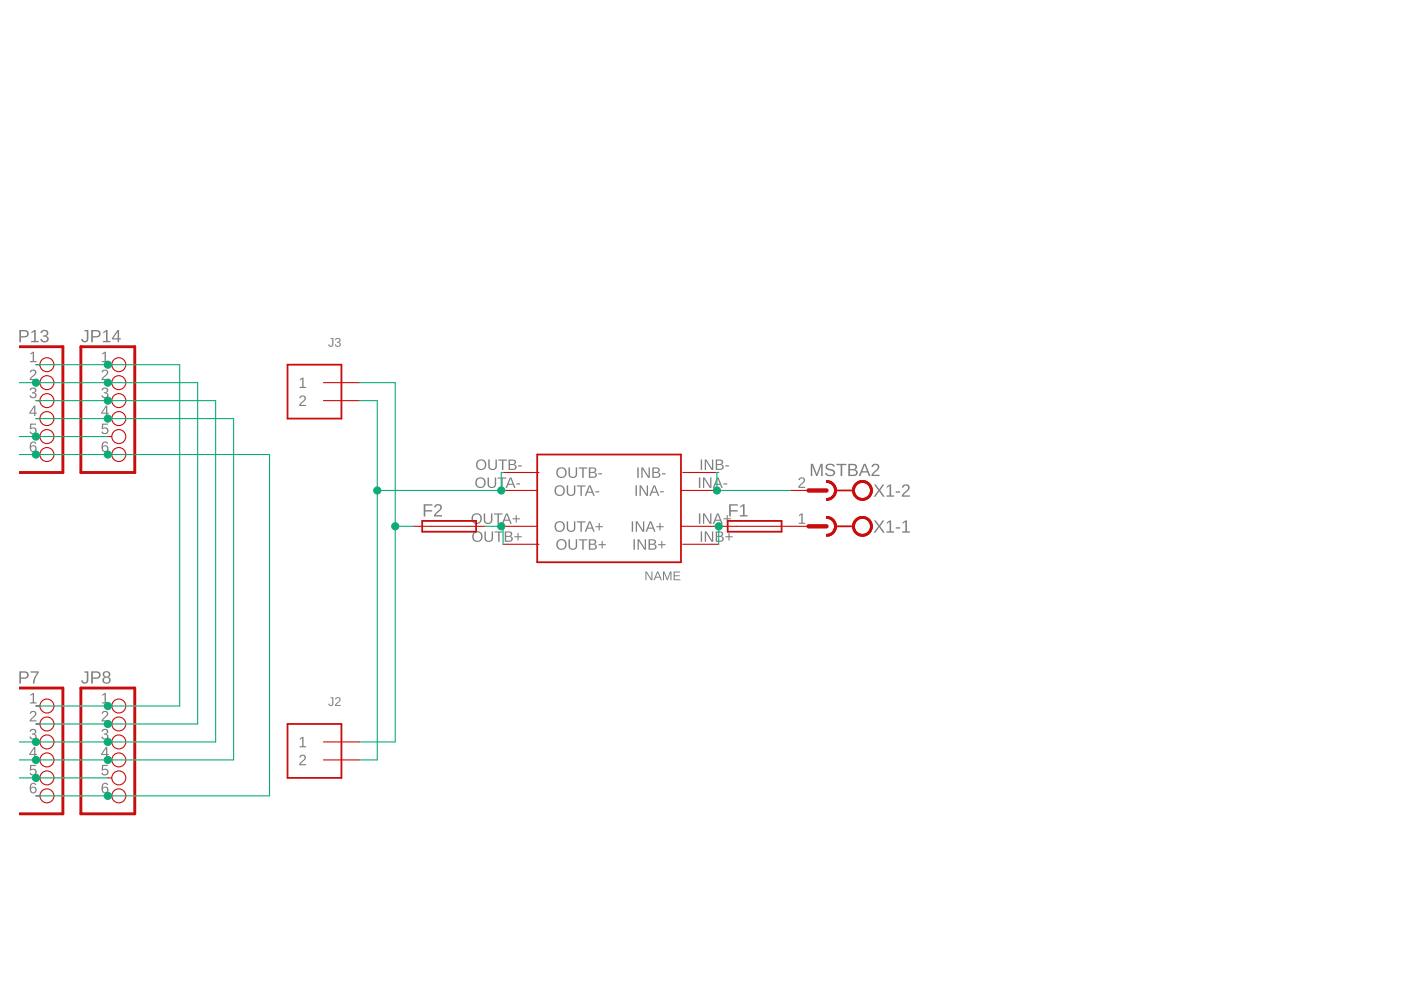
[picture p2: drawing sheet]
<svg xmlns="http://www.w3.org/2000/svg" width="297mm" height="210mm" viewBox="0 0 297 210" stroke-linecap="round" stroke-linejoin="round" font-family="sans-serif">
<g fill="#808080">
<path d="M63.6 156.6l.5-.4h.3v2h.5v.2h-1.4v-.2h.6v-1.7l-.5 .4z"/>
<path d="M63.7 160.2a.72 .72 0 0 1 1.1 .1 .72 .72 0 0 1-.4 1.1l-.7 .6h1.2v.3h-1.5l.1-.4 .5-.5a.59 .59 0 0 0 .5-.5 .59 .59 0 0 0-.3-.7l-.3 .1-.2 .3h-.3z"/>
<path d="M6.4 147.3l.6-.4h.2v2h.6v.3h-1.4v-.3h.5v-1.7l-.5 .4z"/>
<path d="M6.5 150.9a.72 .72 0 0 1 1.1 .1 .72 .72 0 0 1-.4 1.1l-.6 .6h1.2v.3h-1.5l.1-.4 .4-.5a.59 .59 0 0 0 .6-.5 .59 .59 0 0 0-.4-.7l-.3 .1-.1 .3h-.3z"/>
<path d="M6.5 154.7a.63 .63 0 0 1 1 0 .63 .63 0 0 1-.3 .9 .62 .62 0 0 1 .5 .9 .62 .62 0 0 1-.9 .3l-.5-.4-.1-.2h.3a.45 .45 0 0 0 .6 .4 .45 .45 0 0 0 .2-.7l-.5-.1v-.3a.43 .43 0 0 0 .6-.2 .43 .43 0 0 0-.3-.6 .43 .43 0 0 0-.5 .4h-.3z"/>
<path d="M6.4 162.2h1.2v.2h-1v.7a.76 .76 0 0 1 1.1 .3 .76 .76 0 0 1-.4 1.1 .76 .76 0 0 1-1-.4v-.2h.2a.49 .49 0 0 0 .8 .2 .49 .49 0 0 0 0-.8 .49 .49 0 0 0-.7 .1h-.3z"/>
<path d="M21.7 147.3l.5-.4h.3v2h.5v.3h-1.4v-.3h.6v-1.7l-.5 .4z"/>
<path d="M21.8 150.9a.72 .72 0 0 1 1.1 .1 .72 .72 0 0 1-.4 1.1l-.7 .6h1.2v.3h-1.5l.1-.4 .5-.5a.59 .59 0 0 0 .5-.5 .59 .59 0 0 0-.3-.7l-.3 .1-.2 .3h-.3z"/>
<path d="M21.7 154.7a.63 .63 0 0 1 1.1 0 .63 .63 0 0 1-.3 .9 .62 .62 0 0 1 .5 .9 .62 .62 0 0 1-1 .3l-.5-.4v-.2h.3a.45 .45 0 0 0 .6 .4 .45 .45 0 0 0 .2-.7l-.6-.1v-.3a.43 .43 0 0 0 .6-.2 .43 .43 0 0 0-.3-.6 .43 .43 0 0 0-.5 .4h-.3z"/>
<path d="M21.6 162.2h1.3v.2h-1l-.1 .7a.76 .76 0 0 1 1.1 .3 .76 .76 0 0 1-.3 1.1 .76 .76 0 0 1-1.1-.4v-.2h.3a.49 .49 0 0 0 .7 .2 .49 .49 0 0 0 .1-.8 .49 .49 0 0 0-.8 .1h-.2z"/>
<path d="M63.6 80.4l.5-.3h.3v1.9h.5v.3h-1.4v-.3h.6v-1.7l-.5 .4z"/>
<path d="M63.7 84a.72 .72 0 0 1 1.1 .1 .72 .72 0 0 1-.4 1.1l-.7 .6h1.2v.3h-1.5l.1-.4 .5-.5a.59 .59 0 0 0 .5-.5 .59 .59 0 0 0-.3-.6l-.3 .1-.2 .2h-.3z"/>
<path d="M6.4 74.9l.6-.3h.2v1.9h.6v.3h-1.4v-.3h.5v-1.7l-.5 .4z"/>
<path d="M6.5 78.5a.72 .72 0 0 1 1.1 .1 .72 .72 0 0 1-.4 1.1l-.6 .7h1.2v.2h-1.5l.1-.4 .4-.5a.59 .59 0 0 0 .6-.5 .59 .59 0 0 0-.4-.6l-.3 .1-.1 .3-.3-.1z"/>
<path d="M6.5 82.3a.63 .63 0 0 1 1 0 .63 .63 0 0 1-.3 1 .62 .62 0 0 1 .5 .8 .62 .62 0 0 1-.9 .3l-.5-.4-.1-.2h.3a.45 .45 0 0 0 .6 .4 .45 .45 0 0 0 .2-.7l-.5-.1v-.2a.43 .43 0 0 0 .6-.3 .43 .43 0 0 0-.3-.5 .43 .43 0 0 0-.5 .4l-.3-.1z"/>
<path d="M6.4 89.8h1.2v.3h-1v.7a.76 .76 0 0 1 1.1 .2 .76 .76 0 0 1-.4 1.1 .76 .76 0 0 1-1-.4v-.2h.2a.49 .49 0 0 0 .8 .2 .49 .49 0 0 0 0-.7 .49 .49 0 0 0-.7 0h-.3z"/>
<path d="M21.7 74.9l.5-.3h.3v1.9h.5v.3h-1.4v-.3h.6v-1.7l-.5 .4z"/>
<path d="M21.8 78.5a.72 .72 0 0 1 1.1 .1 .72 .72 0 0 1-.4 1.1l-.7 .7h1.2v.2h-1.5l.1-.4 .5-.5a.59 .59 0 0 0 .5-.5 .59 .59 0 0 0-.3-.6l-.3 .1-.2 .3-.3-.1z"/>
<path d="M21.7 82.3a.63 .63 0 0 1 1.1 0 .63 .63 0 0 1-.3 1 .62 .62 0 0 1 .5 .8 .62 .62 0 0 1-1 .3l-.5-.4v-.2h.3a.45 .45 0 0 0 .6 .4 .45 .45 0 0 0 .2-.7l-.6-.1v-.2a.43 .43 0 0 0 .6-.3 .43 .43 0 0 0-.3-.5 .43 .43 0 0 0-.5 .4l-.3-.1z"/>
<path d="M21.6 89.8h1.3v.3h-1l-.1 .7a.76 .76 0 0 1 1.1 .2 .76 .76 0 0 1-.3 1.1 .76 .76 0 0 1-1.1-.4v-.2h.3a.49 .49 0 0 0 .7 .2 .49 .49 0 0 0 .1-.7 .49 .49 0 0 0-.8 0h-.2z"/>
<path d="M169.4 109.2l.5-.3h.3v1.9h.5v.3h-1.4v-.3h.6v-1.7l-.5 .4z"/>
<path d="M169.5 101.4a.72 .72 0 0 1 1.1 .1 .72 .72 0 0 1-.4 1.1l-.6 .6h1.1v.3h-1.4v-.4l.5-.5a.59 .59 0 0 0 .5-.5 .59 .59 0 0 0-.3-.7l-.3 .1-.1 .3h-.3z"/>
<path d="M171.9 98.3h.5l.8 2.3 .8-2.3h.4v2.6h-.3v-2.2l-.8 2.2h-.3l-.8-2.2v2.2h-.3zM175.1 98.6a1.18 1.18 0 0 1 1.9 .3l-.3 .1a.68 .68 0 0 0-.7-.4 .68 .68 0 0 0-.6 .5l.7 .3a.8 .8 0 0 1 1 .9 .8 .8 0 0 1-1.1 .7 .95 .95 0 0 1-1.1-.7l.3-.1a.82 .82 0 0 0 .8 .5 .82 .82 0 0 0 .7-.5 1.86 1.86 0 0 0-1.4-.7l-.3-.4zM177.3 98.3h2.2v.3h-.9v2.3h-.4v-2.3h-.9zM179.9 98.3a1.69 1.69 0 0 1 1.8 .4 .61 .61 0 0 1-.5 .9 .71 .71 0 0 1 .6 .8 .71 .71 0 0 1-.9 .5h-1zM180.2 98.6v.8h.6a.43 .43 0 0 0 .6-.4 .43 .43 0 0 0-.6-.4zM180.2 99.7v1l1-.1a.45 .45 0 0 0 .2-.7l-.2-.1zM183.1 98.3h.4l1.1 2.6h-.4l-.3-.7h-1.2l-.3 .7h-.3zM183.3 98.6l-.5 1.3h1zM185 98.5a.84 .84 0 0 1 1.4 .2 .84 .84 0 0 1-.5 1.2l-.8 .8h1.4v.2h-1.7a2.51 2.51 0 0 1 1.1-1.5 .5 .5 0 0 0-.1-.8 .5 .5 0 0 0-.7 .4h-.3z"/>
<path d="M70.1 147.8h.6v1.3a.55 .55 0 0 1-.5 .6 .55 .55 0 0 1-.6-.5h.2a.31 .31 0 0 0 .4 .3 .31 .31 0 0 0 .2-.4v-1.1h-.3zM71.2 147.9a.6 .6 0 0 1 1 .2 .6 .6 0 0 1-.4 .8l-.5 .6h.9v.2h-1.2l.1-.3 .5-.5a.4 .4 0 0 0 .4-.6 .4 .4 0 0 0-.7-.1v.1h-.3z"/>
<path d="M7.2 158.4h.3v1.5h.3v.2h-.3v.5h-.3v-.5h-1v-.2zM7.2 158.7l-.7 1.2h.7z"/>
<path d="M6.6 166.1a.69 .69 0 0 1 1.1 .3l-.3 .1a.46 .46 0 0 0-.5-.3 .46 .46 0 0 0-.3 .6v.3a.71 .71 0 0 1 1.1 .1 .71 .71 0 0 1-.3 1 .71 .71 0 0 1-1-.5l-.1-.9zM6.5 167.5a.5 .5 0 0 0 1 0 .5 .5 0 0 0-1 0z"/>
<path d="M4.1 142.3v2.7zM4.1 142.3a2.21 2.21 0 0 1 1.8 .2 .81 .81 0 0 1 .1 1 .81 .81 0 0 1-.8 .4h-.8v1h-.3zM4.4 142.6v1h.8a.52 .52 0 0 0 .5-.3 .52 .52 0 0 0-.2-.6zM6.5 142.3h1.7v.3l-.7 1.4-.2 .9h-.3a4.1 4.1 0 0 1 .9-2.3h-1.4z"/>
<path d="M22.4 158.4h.3v1.5h.4v.2h-.4v.5h-.2v-.5h-1.1v-.2zM22.5 158.7l-.8 1.2h.8z"/>
<path d="M21.9 166.1a.69 .69 0 0 1 1 .3l-.2 .1a.46 .46 0 0 0-.6-.3 .46 .46 0 0 0-.3 .6v.3a.71 .71 0 0 1 1.1 .1 .71 .71 0 0 1-.3 1 .71 .71 0 0 1-1-.5l-.1-.9zM21.8 167.5a.47 .47 0 0 0 .9 0 .47 .47 0 0 0-.9 0z"/>
<path d="M17.9 142.3h.8v1.9a.78 .78 0 0 1-.7 .8 .78 .78 0 0 1-.8-.7l.3-.1a.43 .43 0 0 0 .5 .5 .43 .43 0 0 0 .4-.5v-1.6h-.5zM19.3 142.3a2.26 2.26 0 0 1 1.8 .2 .81 .81 0 0 1 .2 1 .81 .81 0 0 1-.9 .4h-.7v1h-.4zM19.7 142.6v1h.7a.52 .52 0 0 0 .6-.3 .52 .52 0 0 0-.3-.6zM22 142.5a.79 .79 0 0 1 1-.1 .79 .79 0 0 1 .3 1l-.4 .2a.76 .76 0 0 1 .5 1 .76 .76 0 0 1-1.1 .3 .7 .7 0 0 1-.6-.6 .7 .7 0 0 1 .5-.7l-.4-.4v-.4zM22.1 143a.5 .5 0 0 0 1 0 .5 .5 0 0 0-1 0zM22.1 144.2a.53 .53 0 0 0 1 0 .53 .53 0 0 0-1 0z"/>
<path d="M70.1 71.7h.6v1.3a.55 .55 0 0 1-.5 .6 .55 .55 0 0 1-.6-.5l.2-.1a.31 .31 0 0 0 .4 .3 .31 .31 0 0 0 .2-.3v-1.1h-.3zM71.2 71.8a.53 .53 0 0 1 .9 0 .53 .53 0 0 1-.3 .8 .54 .54 0 0 1 .4 .8 .54 .54 0 0 1-.9 .1l-.3-.5h.2a.38 .38 0 0 0 .5 .3 .38 .38 0 0 0 .2-.5l-.5-.1v-.2a.36 .36 0 0 0 .6-.2 .36 .36 0 0 0-.3-.5 .36 .36 0 0 0-.4 .3h-.3z"/>
<path d="M7.2 86h.3v1.5h.3v.2h-.3v.5h-.3v-.5h-1v-.2zM7.2 86.3l-.7 1.2h.7z"/>
<path d="M6.6 93.7a.69 .69 0 0 1 1.1 .3l-.3 .1a.46 .46 0 0 0-.5-.2 .46 .46 0 0 0-.3 .5v.3a.71 .71 0 0 1 1.1 .1 .71 .71 0 0 1-.3 1.1 .71 .71 0 0 1-1-.5l-.1-1zM6.5 95.1a.5 .5 0 0 0 1 0 .5 .5 0 0 0-1 0z"/>
<path d="M4.1 70v2.6zM4.1 70a2.21 2.21 0 0 1 1.8 .2 .81 .81 0 0 1 .1 .9 .81 .81 0 0 1-.8 .5h-.8v1h-.3zM4.4 70.3v1h.8a.52 .52 0 0 0 .5-.4 .52 .52 0 0 0-.2-.6zM6.7 70.4l.6-.4h.3v2.3h.6v.3h-1.6v-.3h.6v-2l-.5 .4zM8.8 70.1a.77 .77 0 0 1 1.1-.1 .77 .77 0 0 1 .1 1.1l-.3 .1a.7 .7 0 0 1 .6 .9 .7 .7 0 0 1-.9 .5l-.7-.3-.2-.4h.4a.53 .53 0 0 0 .7 .4 .53 .53 0 0 0 .2-.8l-.6-.1v-.3a.5 .5 0 0 0 .7-.2 .5 .5 0 0 0-.4-.7 .5 .5 0 0 0-.6 .4h-.3z"/>
<path d="M22.4 86h.3v1.5h.4v.2h-.4v.5h-.2v-.5h-1.1v-.2zM22.5 86.3l-.8 1.2h.8z"/>
<path d="M21.9 93.7a.69 .69 0 0 1 1 .3l-.2 .1a.46 .46 0 0 0-.6-.2 .46 .46 0 0 0-.3 .5v.3a.71 .71 0 0 1 1.1 .1 .71 .71 0 0 1-.3 1.1 .71 .71 0 0 1-1-.5l-.1-1zM21.8 95.1a.47 .47 0 0 0 .9 0 .47 .47 0 0 0-.9 0z"/>
<path d="M17.9 70h.8v1.8a.78 .78 0 0 1-.7 .8 .78 .78 0 0 1-.8-.7h.3a.43 .43 0 0 0 .5 .4 .43 .43 0 0 0 .4-.5v-1.5h-.5zM19.3 70a2.26 2.26 0 0 1 1.8 .2 .81 .81 0 0 1 .2 .9 .81 .81 0 0 1-.9 .5h-.7v1h-.4zM19.7 70.3v1h.7a.52 .52 0 0 0 .6-.4 .52 .52 0 0 0-.3-.6zM21.9 70.4l.6-.4h.3v2.3h.6v.3h-1.6v-.3h.7v-2l-.6 .4zM24.9 70h.4v1.7h.3v.3h-.3v.6h-.4v-.6h-1.2v-.3zM24.9 70.3l-.9 1.4h.9z"/>
<path d="M133.9 110.5h.3v2.2h-.3zM134.8 110.5h.3l1.2 1.9v-1.9h.3v2.2h-.4l-1.2-1.8 .1 1.8h-.3zM137.8 110.5h.3l.9 2.2h-.3l-.3-.6h-1l-.2 .6h-.3zM137.9 110.8l-.4 1.1h.8zM139.8 110.9h.3v.7h.6v.2h-.6v.7h-.3v-.7h-.6v-.2h.6z"/>
<path d="M148.2 108.9h.3v2.2h-.3zM149 108.9h.4l1.2 1.9v-1.9h.2v2.2h-.3l-1.2-1.9v1.9h-.3zM152 108.9h.4l.8 2.2h-.3l-.2-.7h-1l-.3 .7h-.3zM152.2 109.1l-.4 1.1h.8zM154.1 109.2h.2v.7h.7v.2h-.7v.7h-.2v-.7h-.7v-.2h.7z"/>
<path d="M134.7 102.9h.3v2.2h-.3zM135.6 102.9h.3l1.2 1.9v-1.9h.3v2.2h-.4l-1.2-1.9 .1 1.9h-.3zM138.6 102.9h.3l.9 2.2h-.3l-.3-.6h-1l-.2 .6h-.3zM138.7 103.1l-.4 1.1h.8zM139.9 104.1h.8v.3h-.8z"/>
<path d="M148.2 101.2h.3v2.3h-.3zM149 101.2h.4l1.2 1.9v-1.9h.2v2.3h-.3l-1.2-1.9v1.9h-.3zM152 101.2h.4l.8 2.3h-.3l-.2-.7h-1l-.3 .7h-.3zM152.2 101.5l-.4 1.1h.8zM153.4 102.5h.8v.2h-.8z"/>
<path d="M117.5 111.6a1.15 1.15 0 0 1 2.3 0 1.15 1.15 0 0 1-2.3 0zM118.1 111a.87 .87 0 0 0 0 1.3 .87 .87 0 0 0 1.3-.2 .86 .86 0 0 0-.2-1.1 .86 .86 0 0 0-1.1 0zM120.2 110.5h.3v1.4a.61 .61 0 0 0 .6 .6 .61 .61 0 0 0 .6-.6v-1.4h.3v1.4a.92 .92 0 0 1-.9 .9 .92 .92 0 0 1-.9-.9zM122.3 110.5h1.8v.3h-.7v1.9h-.3v-1.9h-.8zM124.9 110.5h.3l.9 2.2h-.3l-.3-.6h-1l-.2 .6h-.3zM125 110.8l-.4 1.1h.9zM126.9 110.9h.3v.7h.6v.2h-.6v.7h-.3v-.7h-.6v-.2h.6z"/>
<path d="M99.9 110a1.15 1.15 0 0 1 2.3 0 1.15 1.15 0 0 1-2.3 0zM100.5 109.3a.87 .87 0 0 0 0 1.3 .87 .87 0 0 0 1.3-.2 .86 .86 0 0 0-.2-1.1 .86 .86 0 0 0-1.1 0zM102.6 108.9h.3v1.3a.61 .61 0 0 0 .6 .7 .61 .61 0 0 0 .6-.7v-1.3h.3v1.3a.92 .92 0 0 1-.9 .9 .92 .92 0 0 1-.9-.8zM104.7 108.9h1.8v.2h-.7v2h-.3v-2h-.8zM107.3 108.9h.3l.9 2.2h-.3l-.3-.7h-1l-.2 .7h-.3zM107.4 109.1l-.4 1.1h.9zM109.3 109.2h.3v.7h.6v.2h-.6v.7h-.3v-.7h-.6v-.2h.6z"/>
<path d="M117.5 104a1.15 1.15 0 0 1 2.3 0 1.15 1.15 0 0 1-2.3 0zM118.1 103.4a.87 .87 0 0 0 0 1.3 .87 .87 0 0 0 1.3-.2 .86 .86 0 0 0-.2-1.2 .86 .86 0 0 0-1.1 .1zM120.2 102.9h.3v1.4a.61 .61 0 0 0 .6 .6 .61 .61 0 0 0 .6-.6v-1.4h.3v1.4a.92 .92 0 0 1-.9 .9 .92 .92 0 0 1-.9-.9zM122.3 102.9h1.8v.3h-.7v1.9h-.3v-1.9h-.8zM124.9 102.9h.3l.9 2.2h-.3l-.3-.6h-1l-.2 .6h-.3zM125 103.1l-.4 1.1h.9zM126.2 104.1h.8v.3h-.8z"/>
<path d="M100.7 102.3a1.15 1.15 0 0 1 2.3 0 1.15 1.15 0 0 1-2.3 0zM101.3 101.7a.87 .87 0 0 0 0 1.3 .87 .87 0 0 0 1.3-.2 .86 .86 0 0 0-.2-1.1 .86 .86 0 0 0-1.1 0zM103.4 101.2h.3v1.4a.61 .61 0 0 0 .6 .6 .61 .61 0 0 0 .6-.6v-1.4h.3v1.4a.92 .92 0 0 1-.9 .9 .92 .92 0 0 1-.9-.9zM105.5 101.2h1.8v.3h-.7v2h-.3v-2h-.8zM108.1 101.2h.3l.9 2.3h-.3l-.2-.7h-1.1l-.2 .7h-.3zM108.2 101.5l-.4 1.1h.9zM109.5 102.5h.7v.2h-.7z"/>
<path d="M136.8 121.2h.3l1 1.6v-1.6h.2v1.8h-.3l-1-1.5 .1 1.5h-.3zM139.3 121.2h.3l.7 1.8h-.2l-.2-.5h-.9l-.2 .5h-.2zM139.5 121.4l-.4 .9h.7zM140.6 121.2h.3l.6 1.6 .5-1.6h.4v1.8h-.3l.1-1.6-.6 1.6h-.2l-.6-1.6v1.6h-.2zM142.8 121.2h1.4v.2h-1.1v.6h1v.2h-1v.6h1.2v.2h-1.5z"/>
<path d="M134.3 114.3h.3v2.3h-.3zM135.2 114.3h.3l1.2 1.9v-1.9h.3v2.3h-.4l-1.2-1.9v1.9h-.2zM137.5 114.3a1.44 1.44 0 0 1 1.5 .3l.1 .5-.4 .3a.6 .6 0 0 1 .5 .7 .6 .6 0 0 1-.8 .5h-.9zM137.8 114.6v.7h.7l.2-.2v-.4zM137.8 115.5v.8h.6a.42 .42 0 0 0 .4-.1 .42 .42 0 0 0 0-.5zM140.2 114.7h.2v.7h.7v.2h-.7v.7h-.2v-.7h-.7v-.2h.7z"/>
<path d="M148.6 112.7h.3v2.2h-.3zM149.4 112.7h.4l1.2 1.9-.1-1.9h.3v2.2h-.3l-1.2-1.9v1.9h-.3zM151.7 112.7a1.44 1.44 0 0 1 1.6 .3v.4l-.4 .3a.6 .6 0 0 1 .5 .7 .6 .6 0 0 1-.8 .5h-.9zM152 112.9v.7h.8l.2-.2-.1-.4zM152 113.8v.8h.6a.42 .42 0 0 0 .5-.1 .42 .42 0 0 0 0-.5zM154.5 113h.2v.7h.6v.2h-.6v.7h-.2v-.7h-.7v-.2h.7z"/>
<path d="M135.1 99.1h.3v2.2h-.3zM136 99.1h.3l1.2 1.9v-1.9h.3v2.2h-.4l-1.2-1.9v1.9h-.2zM138.3 99.1a1.44 1.44 0 0 1 1.5 .3l.1 .4-.4 .4a.6 .6 0 0 1 .5 .7 .6 .6 0 0 1-.8 .4h-.9zM138.6 99.3v.7h.7l.3-.2-.1-.4zM138.6 100.3v.8h.6a.42 .42 0 0 0 .4-.2 .42 .42 0 0 0 0-.4zM140.3 100.3h.8v.3h-.8z"/>
<path d="M148.6 97.4h.3v2.2h-.3zM149.4 97.4h.4l1.2 1.9-.1-1.9h.3v2.2h-.3l-1.2-1.8v1.8h-.3zM151.7 97.4a1.44 1.44 0 0 1 1.6 .3v.4l-.4 .4a.6 .6 0 0 1 .5 .7 .6 .6 0 0 1-.8 .4h-.9zM152 97.7v.7l.8-.1 .2-.1-.1-.5zM152 98.6v.8h.6a.42 .42 0 0 0 .5-.2 .42 .42 0 0 0 0-.4zM153.8 98.7h.8v.2h-.8z"/>
<path d="M117.9 115.4a1.14 1.14 0 0 1 2.2 0 1.14 1.14 0 0 1-2.2 0zM118.5 114.8a.87 .87 0 0 0-.1 1.3 .87 .87 0 0 0 1.3-.2 .86 .86 0 0 0-.1-1.1 .86 .86 0 0 0-1.1 0zM120.5 114.3h.3v1.4a.61 .61 0 0 0 .7 .6 .61 .61 0 0 0 .6-.6v-1.4h.3v1.4a.92 .92 0 0 1-.9 .9 .92 .92 0 0 1-1-.9zM122.7 114.3h1.8v.3h-.8v2h-.3v-2h-.7zM124.8 114.3a1.44 1.44 0 0 1 1.6 .3v.5l-.4 .3a.6 .6 0 0 1 .5 .7 .6 .6 0 0 1-.8 .5h-.9zM125.1 114.6v.7h.8l.2-.2-.1-.4zM125.1 115.5v.8h.6a.42 .42 0 0 0 .5-.1 .42 .42 0 0 0 0-.5zM127.5 114.7h.3v.7h.6v.2h-.6v.7h-.3v-.7h-.6v-.2h.6z"/>
<path d="M100 113.8a1.15 1.15 0 0 1 2.3 0 1.15 1.15 0 0 1-2.3 0zM100.6 113.1a.87 .87 0 0 0 0 1.3 .87 .87 0 0 0 1.3-.2 .86 .86 0 0 0-.1-1.1 .86 .86 0 0 0-1.2 0zM102.7 112.7h.3v1.3a.61 .61 0 0 0 .6 .7 .61 .61 0 0 0 .6-.7v-1.3h.3v1.3a.92 .92 0 0 1-.9 .9 .92 .92 0 0 1-.9-.8zM104.9 112.7h1.8v.2h-.8v2h-.3v-2h-.7zM107 112.7a1.44 1.44 0 0 1 1.6 .3v.4l-.4 .3a.6 .6 0 0 1 .5 .7 .6 .6 0 0 1-.8 .5h-.9zM107.3 112.9v.7h.7l.3-.2-.1-.4zM107.3 113.8v.8h.6a.42 .42 0 0 0 .4-.1 .42 .42 0 0 0 .1-.5zM109.7 113h.3v.7h.6v.2h-.6v.7h-.3v-.7h-.6v-.2h.6z"/>
<path d="M117.9 100.2a1.14 1.14 0 0 1 2.2 0 1.14 1.14 0 0 1-2.2 0zM118.5 99.5a.87 .87 0 0 0-.1 1.4 .87 .87 0 0 0 1.3-.2 .86 .86 0 0 0-.1-1.2 .86 .86 0 0 0-1.1 0zM120.5 99.1h.3v1.4a.61 .61 0 0 0 .7 .6 .61 .61 0 0 0 .6-.6v-1.4h.3v1.4a.92 .92 0 0 1-.9 .9 .92 .92 0 0 1-1-.9zM122.7 99.1h1.8v.2h-.8v2h-.3v-2h-.7zM124.8 99.1a1.44 1.44 0 0 1 1.6 .3v.4l-.4 .3a.6 .6 0 0 1 .5 .8 .6 .6 0 0 1-.8 .4h-.9zM125.1 99.3v.7h.8l.2-.2-.1-.4zM125.1 100.3v.8h.6a.42 .42 0 0 0 .5-.2 .42 .42 0 0 0 0-.4zM126.9 100.3h.8v.3h-.8z"/>
<path d="M100.8 98.5a1.15 1.15 0 0 1 2.3 0 1.15 1.15 0 0 1-2.3 0zM101.4 97.9a.87 .87 0 0 0 0 1.3 .87 .87 0 0 0 1.3-.2 .86 .86 0 0 0-.1-1.1 .86 .86 0 0 0-1.2 0zM103.5 97.4h.3v1.4a.61 .61 0 0 0 .6 .6 .61 .61 0 0 0 .6-.6v-1.4h.3v1.4a.92 .92 0 0 1-.9 .9 .92 .92 0 0 1-.9-.9zM105.7 97.4h1.8v.3h-.8v1.9h-.3v-1.9h-.7zM107.8 97.4a1.44 1.44 0 0 1 1.6 .3v.4l-.4 .4a.6 .6 0 0 1 .5 .7 .6 .6 0 0 1-.8 .4h-.9zM108.1 97.7v.7l.7-.1 .3-.1-.1-.5zM108.1 98.6v.8h.6a.42 .42 0 0 0 .5-.2 .42 .42 0 0 0 0-.4zM109.8 98.7h.8v.2h-.8z"/>
<path d="M185.3 110.3h.4l.7 1.1 .7-1.1h.4l-.9 1.3 1 1.3h-.4l-.8-1.1-.8 1.1h-.4l1-1.3zM188 110.8l.6-.5h.3v2.4h.7v.2h-1.7v-.2h.7v-2l-.6 .4zM189.9 111.8h.9v.3h-.9zM191.4 110.8l.6-.5h.3v2.4h.6v.2h-1.6v-.2h.7v-2l-.6 .4z"/>
<path d="M185.3 102.7h.4l.7 1 .7-1h.4l-.9 1.3 1 1.3h-.4l-.8-1.1-.8 1.1h-.4l1-1.3zM188 103.1l.6-.4h.3v2.3h.7v.3h-1.7v-.3h.7v-2l-.6 .5zM189.9 104.2h.9v.3h-.9zM191.5 102.9a.84 .84 0 0 1 1.3 .1 .84 .84 0 0 1-.5 1.3l-.7 .7h1.3v.3h-1.7a2.51 2.51 0 0 1 1.2-1.5 .5 .5 0 0 0-.1-.8 .5 .5 0 0 0-.8 .4h-.3z"/>
<path d="M154.6 106.9h1.8v.3h-1.5v1h1.5v.3h-1.5v1h-.3zM156.9 107.3l.7-.4h.3v2.3h.6v.3h-1.6v-.3h.6v-2l-.6 .4z"/>
<path d="M89.8 106.9h1.9v.3h-1.5v1h1.4v.3h-1.4v1h-.4zM92.3 107.1a.84 .84 0 0 1 1.3 .1 .84 .84 0 0 1-.5 1.3l-.7 .7h1.3v.3h-1.7a2.51 2.51 0 0 1 1.2-1.5 .5 .5 0 0 0-.1-.8 .5 .5 0 0 0-.7 .4h-.4z"/>
</g>
<path d="M61 77.3h11.4v11.5h-11.4zM113.9 96.4h30.5v22.8h-30.5zM89.5 110.4h11.4v2.3h-11.4zM154.3 110.4h11.4v2.3h-11.4zM177.1 111.6h3.9M177.1 104h3.9M61 153.5h11.4v11.4h-11.4z" fill="none" stroke="#c90d0c" stroke-width=".38"/>
<g fill="none" stroke="#c90d0c" stroke-width=".23">
<path d="M7.6 77.3h.8M22.9 77.3h.8M7.6 81.1h.8M7.6 84.9h.8M7.6 88.8h.8M7.6 92.6h.8M7.6 96.4h.8M22.9 81.1h.8M22.9 84.9h.8M22.9 88.8h.8M22.9 92.6h.8M22.9 96.4h.8"/>
<path d="M68.6 81.1h7.6M68.6 84.9h7.6M87.6 111.6h15.2M106.3 111.6h7.6M106.3 104h7.6M106.7 115.4h7.6M106.7 100.2h7.6M144.4 111.6h7.6M144.4 104h7.6M144.8 115.4h7.6M144.8 100.2h7.6M152.4 111.6h19"/>
<path d="M167.6 104h3.8M7.6 157.3h.8M7.6 149.7h.8M7.6 153.5h.8M22.9 157.3h.8M22.9 149.7h.8M22.9 153.5h.8M68.6 157.3h7.6M7.6 161.1h.8M7.6 164.9h.8M7.6 168.7h.8M22.9 161.1h.8"/>
<path d="M22.9 164.9h.8M22.9 168.7h.8M68.6 161.1h7.6"/>
<circle cx="9.9" cy="77.3" r="1.48"/>
<circle cx="25.2" cy="77.3" r="1.48"/>
<circle cx="9.9" cy="92.6" r="1.48"/>
<circle cx="9.9" cy="88.8" r="1.48"/>
<circle cx="9.9" cy="96.4" r="1.48"/>
<circle cx="9.9" cy="84.9" r="1.48"/>
<circle cx="9.9" cy="81.1" r="1.48"/>
<circle cx="25.2" cy="92.6" r="1.48"/>
<circle cx="25.2" cy="96.4" r="1.48"/>
<circle cx="25.2" cy="88.8" r="1.48"/>
<circle cx="25.2" cy="84.9" r="1.48"/>
<circle cx="25.2" cy="81.1" r="1.48"/>
<circle cx="9.9" cy="157.3" r="1.48"/>
<circle cx="9.9" cy="149.7" r="1.48"/>
<circle cx="9.9" cy="153.5" r="1.48"/>
<circle cx="25.2" cy="157.3" r="1.48"/>
<circle cx="25.2" cy="149.7" r="1.48"/>
<circle cx="25.2" cy="153.5" r="1.48"/>
<circle cx="9.9" cy="164.9" r="1.48"/>
<circle cx="9.9" cy="161.1" r="1.48"/>
<circle cx="9.9" cy="168.7" r="1.48"/>
<circle cx="25.2" cy="161.1" r="1.48"/>
<circle cx="25.2" cy="164.9" r="1.48"/>
<circle cx="25.2" cy="168.7" r="1.48"/>
</g>
<path d="M4.1 73.5h9.2v26.7h-9.2M17.1 73.5h11.5v26.7h-11.5zM4.1 145.9h9.2v26.7h-9.2M17.1 145.9h11.5v26.7h-11.5z" fill="none" stroke="#c90d0c" stroke-width=".61"/>
<g fill="#c90d0c" stroke="#c90d0c" stroke-width=".21">
<path d="M175.2 109.5a2.06 2.06 0 0 1 2.1 2.1h-.3a1.7 1.7 0 0 0-1.8-1.7z" fill-rule="evenodd"/>
<path d="M177 111.6h.3a2.06 2.06 0 0 1-2.1 2.1v-.4a1.7 1.7 0 0 0 1.8-1.7z" fill-rule="evenodd"/>
<path d="M175.2 109.5a2.08 2.08 0 0 1 2.1 2.1 2.08 2.08 0 0 1-2.1 2.1v-.4a1.7 1.7 0 0 0 1.7-1.7 1.7 1.7 0 0 0-1.7-1.7z" fill-rule="evenodd"/>
<path d="M181.5 110a2.09 2.09 0 0 1 3.2 .6 2.09 2.09 0 0 1-1.4 3 2.09 2.09 0 0 1-2.5-2h.3a1.71 1.71 0 0 1 2.5-1.6 1.71 1.71 0 0 1 .3 2.9 1.71 1.71 0 0 1-2.7-.9l-.1-.4h-.3a1.95 1.95 0 0 1 .7-1.6z" fill-rule="evenodd"/>
<path d="M181.5 110a2.09 2.09 0 0 1 3.2 .6 2.09 2.09 0 0 1-1.4 3 2.09 2.09 0 0 1-2.5-2h.3a1.71 1.71 0 0 1 2.5-1.6 1.71 1.71 0 0 1 .3 2.9 1.71 1.71 0 0 1-2.7-.9l-.1-.4h-.3a1.95 1.95 0 0 1 .7-1.6z" fill-rule="evenodd"/>
<path d="M175.2 101.9a2.06 2.06 0 0 1 2.1 2.1h-.3a1.7 1.7 0 0 0-1.8-1.7z" fill-rule="evenodd"/>
<path d="M175.2 105.7a1.73 1.73 0 0 0 1.8-1.7h.3a2.1 2.1 0 0 1-2.1 2.1z" fill-rule="evenodd"/>
<path d="M175.2 101.9a2.1 2.1 0 0 1 2.1 2.1 2.1 2.1 0 0 1-2.1 2.1v-.4a1.71 1.71 0 0 0 1.7-1.7 1.71 1.71 0 0 0-1.7-1.7z" fill-rule="evenodd"/>
<path d="M181.5 102.4a2.09 2.09 0 0 1 3.2 .6 2.09 2.09 0 0 1-1.3 3 2.09 2.09 0 0 1-2.6-2h.3a1.71 1.71 0 0 1 2.5-1.6 1.71 1.71 0 0 1 .3 2.9 1.71 1.71 0 0 1-2.7-1l-.1-.3h-.3a1.95 1.95 0 0 1 .7-1.6z" fill-rule="evenodd"/>
<path d="M181.5 102.4a2.09 2.09 0 0 1 3.2 .6 2.09 2.09 0 0 1-1.3 3 2.09 2.09 0 0 1-2.6-2h.3a1.71 1.71 0 0 1 2.5-1.6 1.71 1.71 0 0 1 .3 2.9 1.71 1.71 0 0 1-2.7-1l-.1-.3h-.3a1.95 1.95 0 0 1 .7-1.6z" fill-rule="evenodd"/>
</g>
<path d="M171.4 111.6h3.8M171.4 104h3.8" fill="none" stroke="#c90d0c" stroke-width=".93"/>
<g fill="none" stroke="#0dab76" stroke-width=".23">
<path d="M7.6 77.3h30.5v72.4h-30.5M4.1 81.1h37.8v72.4h-34.3M4.1 96.4h53v72.3h-49.5M4.1 92.6h18.8M7.6 84.9h38.1v72.4h-41.6M7.6 88.8h41.9v72.3h-45.4M76.2 84.9h3.8v76.2h-3.8M76.2 81.1h7.6v76.2h-7.6M83.8 111.6h3.8M102.8 111.6h3.9v3.8M106.7 100.2h-.4v3.8h-26.3M152 111.6h.4v3.8"/>
<path d="M152.4 100.2h-.4v3.8h15.6M4.1 164.9h18.8"/>
</g>
<g fill="#0dab76" stroke="#0dab76" stroke-width=".21">
<circle cx="80" cy="104" r=".76"/>
<circle cx="106.3" cy="104" r=".76"/>
<circle cx="83.8" cy="111.6" r=".76"/>
<circle cx="22.9" cy="157.3" r=".76"/>
<circle cx="22.9" cy="84.9" r=".76"/>
<circle cx="7.6" cy="157.3" r=".76"/>
<circle cx="22.9" cy="161.1" r=".76"/>
<circle cx="22.9" cy="88.8" r=".76"/>
<circle cx="7.6" cy="161.1" r=".76"/>
<circle cx="22.9" cy="168.7" r=".76"/>
<circle cx="22.9" cy="96.4" r=".76"/>
<circle cx="7.6" cy="96.4" r=".76"/>
<circle cx="22.9" cy="149.7" r=".76"/>
<circle cx="22.9" cy="77.3" r=".76"/>
<circle cx="22.9" cy="153.5" r=".76"/>
<circle cx="22.9" cy="81.1" r=".76"/>
<circle cx="7.6" cy="81.1" r=".76"/>
<circle cx="152" cy="104" r=".76"/>
<circle cx="152.4" cy="111.6" r=".76"/>
<circle cx="106.3" cy="111.6" r=".76"/>
<circle cx="7.6" cy="164.9" r=".76"/>
<circle cx="7.6" cy="92.6" r=".76"/>
</g>
</svg>
